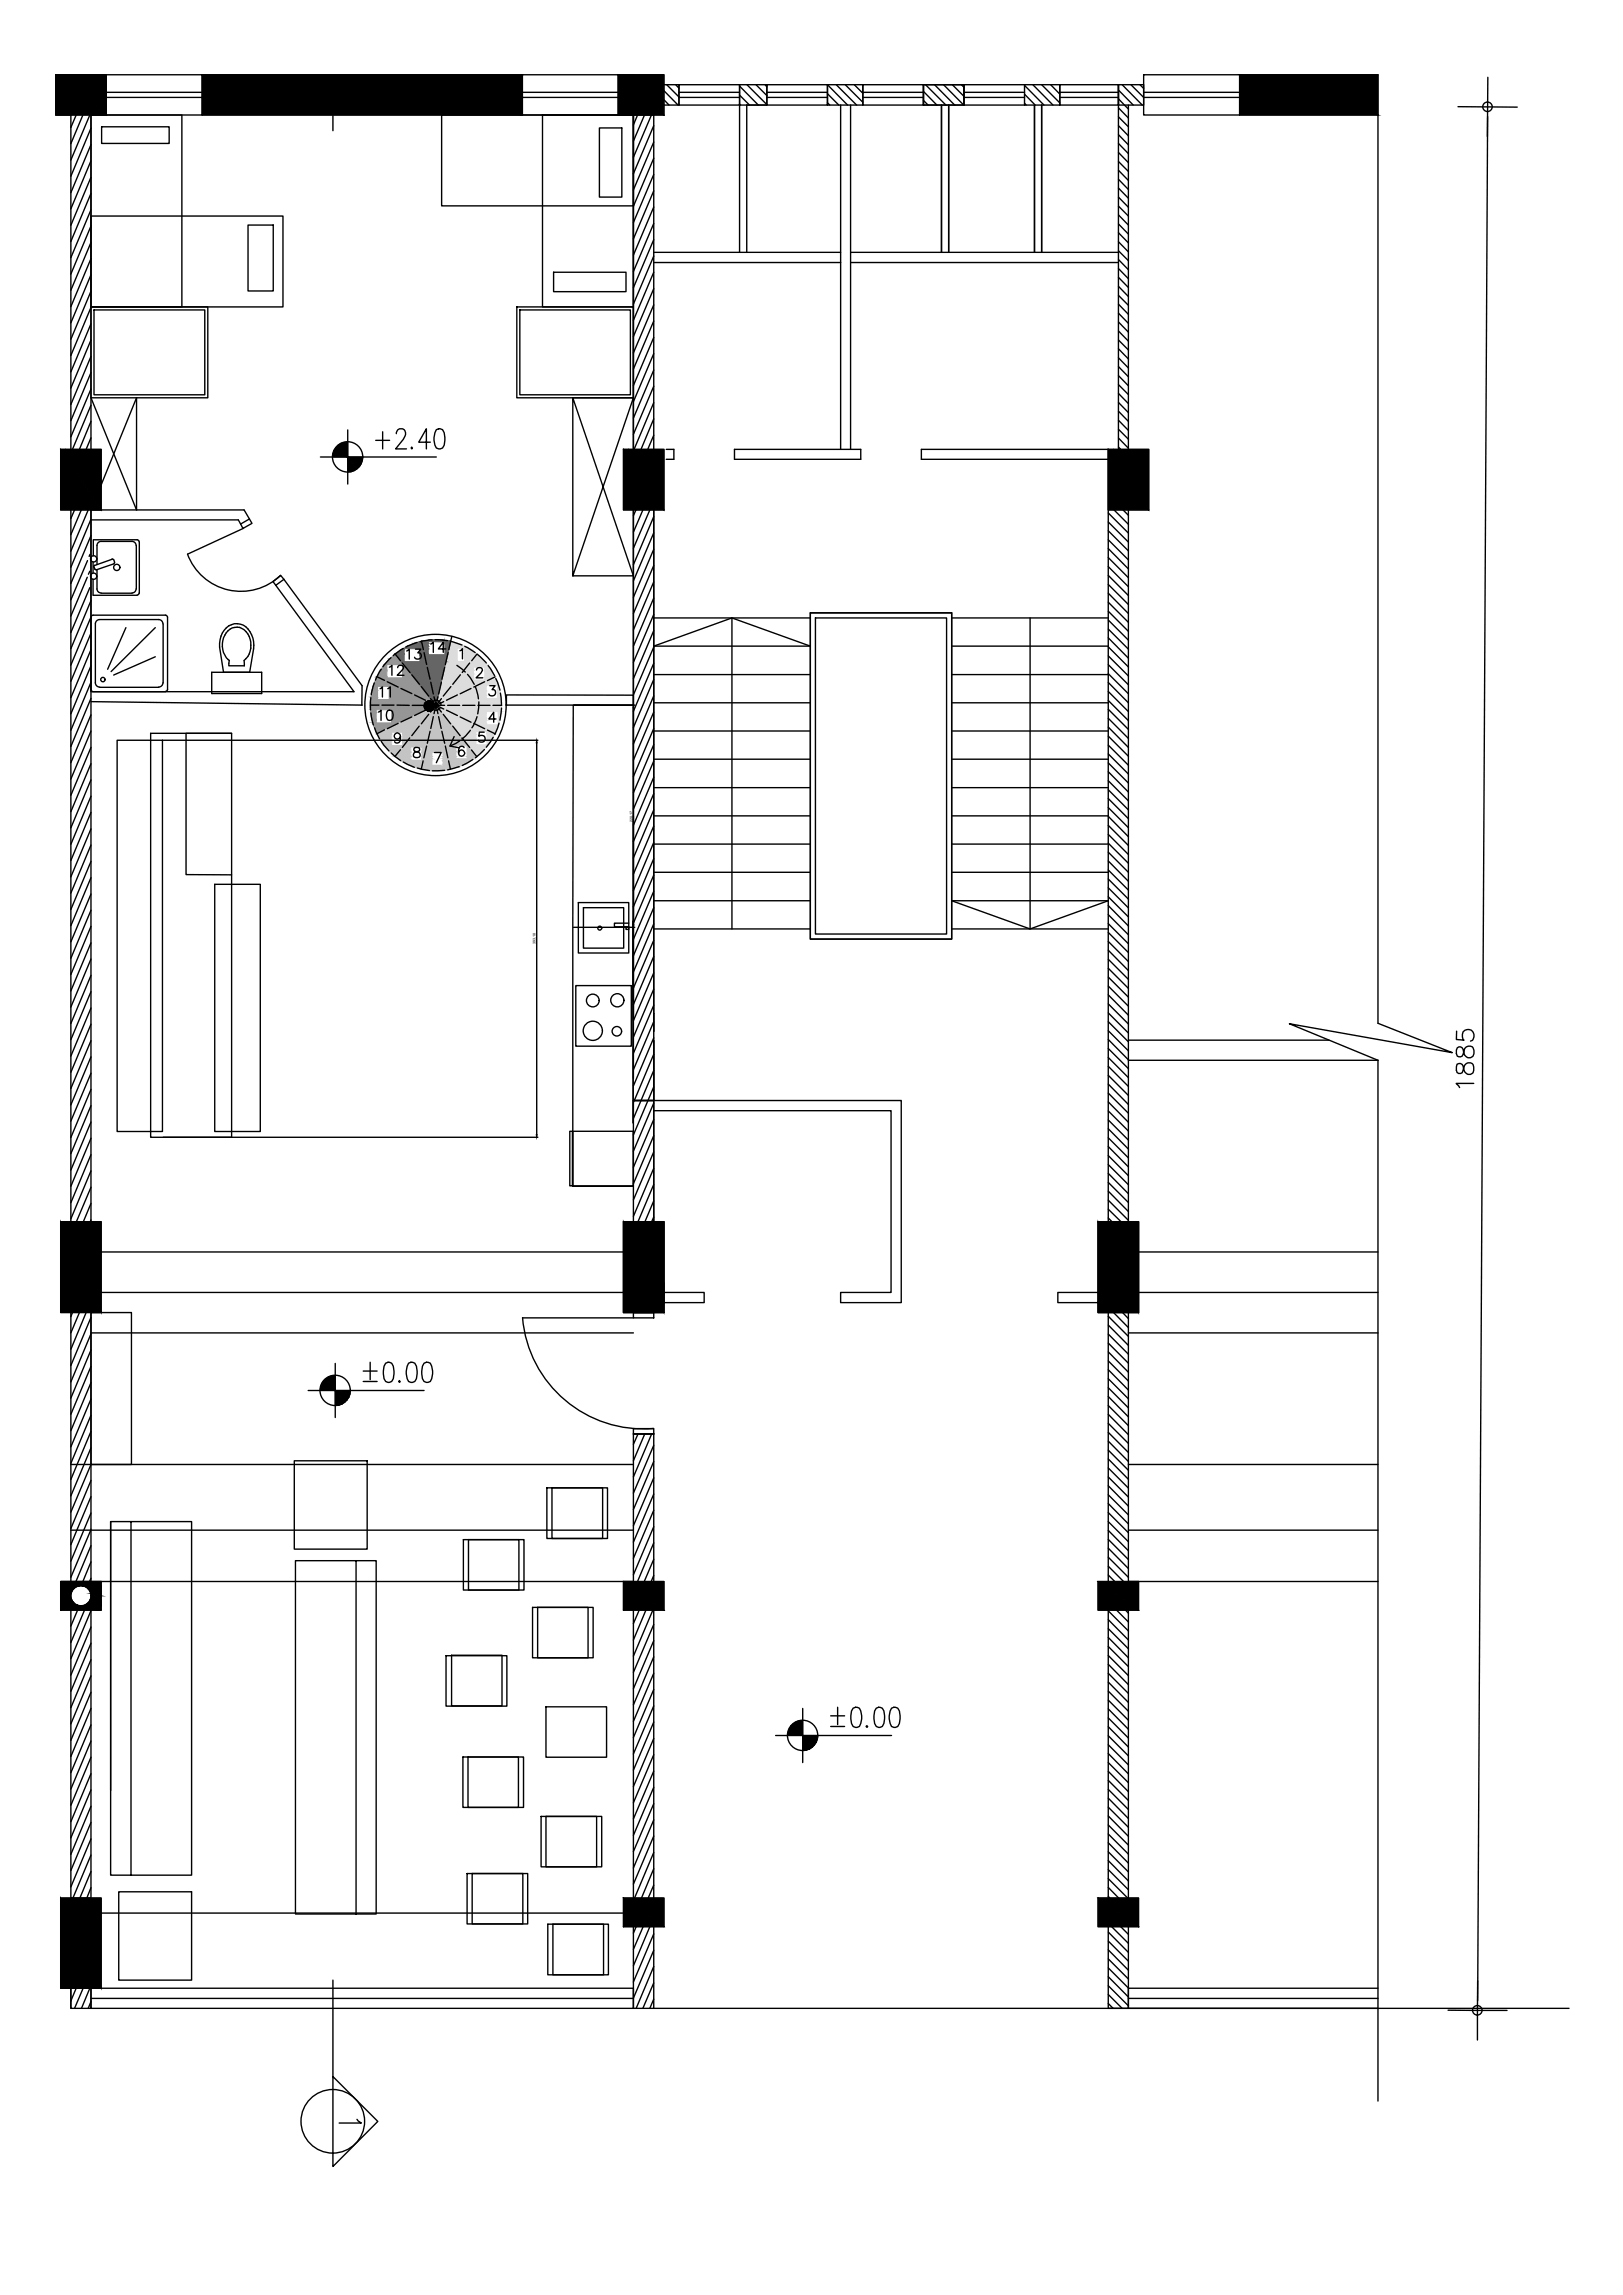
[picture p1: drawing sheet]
<svg xmlns="http://www.w3.org/2000/svg" width="297mm" height="420mm" viewBox="0 0 297 420" stroke-linecap="round" stroke-linejoin="round" font-family="sans-serif">
<defs><g id="words">
<text font-size="7.1" x="67.7" y="83.3">+2.40</text>
<text font-size="6.6" x="270.9" y="200.4" transform="rotate(-90 270.9 200.4)">1885</text>
<text font-size="5.3" x="73.4" y="122.1">13</text>
<g font-size="4.9">
<text x="70.2" y="124.9">12</text>
<text x="78" y="120.6">14</text>
<text x="68.8" y="128.8">11</text>
<text x="68.4" y="133">10</text>
</g>
<text font-size="3.5" x="61" y="389.8">1</text>
<g font-size=".6">
<text x="115.8" y="150.4" transform="rotate(-90 115.8 150.4)">220,17</text>
<text x="98" y="172.8" transform="rotate(-90 98 172.8)">393,18</text>
</g>
</g></defs>
<!-- layer: open -->
<g fill="none" stroke="#000" stroke-width=".25">
<path d="M10.2 13.7v7.4M19.4 13.7h17.6v7.4h-17.6zM19.4 17.8h17.6M95.6 13.7h17.6v7.4h-17.6zM95.6 17.8h17.6M95.6 16.9h17.6M124.3 15.5h11.1v3.7h-11.1zM124.3 17.8h11.1M124.3 16.9h11.1M140.3 15.5h11.1v3.7h-11.1zM140.3 17.8h11.1M140.3 16.9h11.1"/>
<path d="M157.9 15.5h11.1v3.7h-11.1zM157.9 17.8h11.1M157.9 16.9h11.1M176.4 17.8h11.1M176.4 16.9h11.1M187.5 15.5h-11.1v3.7h11.1M193.9 15.5h10.8v3.7h-10.8zM193.9 17.8h10.8M193.9 16.9h10.8M209.3 13.7h17.6v7.4h-17.6zM209.3 17.8h17.6M209.3 16.9h17.6"/>
<path d="M206.5 365.9h45.7M252.2 364h-45.7v3.7h45.7"/>
</g>
<!-- layer: 01 -->
<g fill="#000" stroke="#000" stroke-width=".18">
<path d="M10.2 13.7l9.2 7.4v-7.4zM10.2 13.7l9.2 7.4h-9.2z"/>
<path d="M37 13.7l58.6 7.4v-7.4zM37 13.7l58.6 7.4h-58.6z"/>
<path d="M113.2 13.7l8.3 7.4v-7.4zM113.2 13.7l8.3 7.4h-8.3z"/>
<path d="M11.1 82.3l7.4 11.1v-11.1zM11.1 82.3l7.4 11.1h-7.4z"/>
<path d="M114.1 82.3l7.4 11.1v-11.1zM114.1 82.3l7.4 11.1h-7.4z"/>
<path d="M11.1 223.7l7.4 16.6v-16.6zM11.1 223.7l7.4 16.6h-7.4z"/>
<path d="M114.1 223.7l7.4 16.6v-16.6zM114.1 223.7l7.4 16.6h-7.4z"/>
<path d="M11.1 292l1.9 .3v-.3zM11.1 292l1.9 .3h-1.9z"/>
<path d="M11.1 292.3l2 .4-.1-.4zM11.1 292.3l2 .4h-2z"/>
<path d="M11.1 291.6l1.9 .4 .1-.4zM11.1 291.6l1.9 .4h-1.9z"/>
<path d="M11.1 292.7l2.1 .3-.1-.3zM11.1 292.7l2.1 .3h-2.1z"/>
<path d="M11.1 291.3l2 .3 .1-.3zM11.1 291.3l2 .3h-2z"/>
<path d="M11.1 293l2.3 .3-.2-.3zM11.1 293l2.3 .3h-2.3z"/>
<path d="M11.1 291l2.1 .3 .1-.3zM11.1 291l2.1 .3h-2.1z"/>
<path d="M11.1 293.3l2.5 .3-.2-.3zM11.1 293.3l2.5 .3h-2.5z"/>
<path d="M11.1 290.8l2.2 .2 .3-.2zM11.1 290.8l2.2 .2h-2.2z"/>
<path d="M11.1 293.6l2.8 .2-.3-.2zM11.1 293.6l2.8 .2h-2.8z"/>
<path d="M11.1 290.5l2.5 .3 .3-.3zM11.1 290.5l2.5 .3h-2.5z"/>
<path d="M11.1 293.8l3.1 .1-.3-.1zM11.1 293.8l3.1 .1h-3.1z"/>
<path d="M11.1 290.4l2.8 .1 .3-.1zM11.1 290.4l2.8 .1h-2.8z"/>
<path d="M11.1 293.9l3.5 .1zM11.1 293.9l3.5 .1z"/>
<path d="M11.1 290.3h3.4zM11.1 290.3l3.1 .1z"/>
<path d="M11.1 294h3.8zM11.1 294h3.8z"/>
<path d="M11.1 290.3h3.8zM11.1 290.3h3.4z"/>
<path d="M11.1 289.5l7.4 .8v-.8zM11.1 289.5l7.4 .8h-7.4z"/>
<path d="M14.9 290.3h3.6zM14.9 290.3h3.6z"/>
<path d="M15 290.3h3.5zM15 290.3h3.5z"/>
<path d="M15.3 290.3l3.2 .2v-.2zM15.3 290.3l3.2 .2h-2.9z"/>
<path d="M15.6 290.5l2.9 .1v-.1zM15.6 290.5l2.9 .1h-2.6z"/>
<path d="M15.9 290.6l2.6 .3v-.3zM15.9 290.6l2.6 .3h-2.4z"/>
<path d="M16.1 290.9l2.4 .2v-.2zM16.1 290.9l2.4 .2h-2.1z"/>
<path d="M16.4 291.1l2.1 .3v-.3zM16.4 291.1l2.1 .3h-2z"/>
<path d="M16.5 291.4l2 .4v-.4zM16.5 291.4l2 .4h-1.8z"/>
<path d="M16.7 291.8l1.8 .4v-.4zM16.7 291.8l1.8 .4h-1.8z"/>
<path d="M16.7 292.2l1.8 .3v-.3zM16.7 292.2l1.8 .3h-1.8z"/>
<path d="M16.7 292.5l1.8 .3v-.3zM16.7 292.5l1.8 .3h-2z"/>
<path d="M16.5 292.8l2 .3v-.3zM16.5 292.8l2 .3h-2.1z"/>
<path d="M16.4 293.1l2.1 .3v-.3zM16.4 293.1l2.1 .3h-2.4z"/>
<path d="M16.1 293.4l2.4 .2v-.2zM15.9 293.6l.2-.2 2.4 .2z"/>
<path d="M15.9 293.6l2.6 .2v-.2zM15.6 293.8l.3-.2 2.6 .2z"/>
<path d="M15.6 293.8l2.9 .1zM15.3 293.9h3.2z"/>
<path d="M15.3 293.9l3.2 .1zM14.9 294h3.6z"/>
<path d="M11.1 294l7.4 .8v-.8zM11.1 294l7.4 .8h-7.4z"/>
<path d="M114.1 289.5l7.4 5.3v-5.3zM114.1 289.5l7.4 5.3h-7.4z"/>
<path d="M11.1 347.5l7.4 16.5v-16.5zM11.1 347.5l7.4 16.5h-7.4z"/>
<path d="M114.1 347.5l7.4 5.2v-5.2zM114.1 347.5l7.4 5.2h-7.4z"/>
</g>
<g fill="none" stroke="#000" stroke-width=".25">
<path d="M10.2 13.7h9.2v7.4h-9.2zM19.4 16.9h17.6M37 13.7h58.6v7.4h-58.6M113.2 13.7h8.3v7.4h-8.3zM13 21.1v61.2M16.7 21.1v61.2M11.1 82.3h7.4v11.1h-7.4zM13 93.4v130.3M16.7 93.4v33.2h48.1l-14.3-19.4 1.5-1.1 14.3 19.4-.1 3.6M16.7 93.4v130.3M16.7 93.4h28l.9 1.6-1.6 .9-.4-.7h-26.9M114.1 82.3h7.4v11.1h-7.4z"/>
<path d="M115.9 82.3v-61.2h3.7v61.2M115.9 93.4v104.1M119.6 93.4v108.1M16.7 128.5l49.6 .6M92.7 127.2l23.2 .1v1.8h-23.2zM115.9 168.7v36.9M119.6 190.5v33.2M115.9 201.5v22.2M11.1 223.7h7.4v16.6h-7.4zM114.1 223.7h7.4v16.6h-7.4zM121.5 234.8v3.7M13 240.3v49.2"/>
<path d="M16.7 240.3v49.2M115.9 262.5v27h-104.8M119.6 262.5v27M11.1 289.5h7.4v5.3h-7.4zM13 294.8v52.7h3.7v-52.7M114.1 289.5h7.4v5.3h-7.4zM115.9 294.8v52.7M119.6 294.8v52.7M11.1 347.5h7.4v16.5h-7.4zM114.1 347.5h7.4v5.2h-7.4zM115.9 352.7v15h3.7v-15M11.1 364h1.9v3.7"/>
<path d="M13 364h3.7v3.7h-3.7z"/>
</g>
<!-- layer: wall -->
<g fill="none" stroke="#000" stroke-width=".25">
<path d="M37 13.7v7.4M115.9 13.7h-2.7v7.4h2.7v61.2M121.5 15.5h2.8v3.7h-2.8M135.4 19.2h4.9M151.4 15.5h6.5v3.7h-6.5zM153.9 19.2v63.1M155.7 19.2v63.1M169 15.5h7.4v3.7h-7.4zM172.3 19.2v27M173.6 19.2v27M187.5 15.5h6.4v3.7h-6.4zM189.3 19.2v27"/>
<path d="M190.6 19.2v27M204.7 15.5h4.6v3.7h-4.6zM204.7 15.5v66.8M206.5 19.2v63.1M13 21.1h-2.8v-7.4h9.2v7.4h-2.7M252.2 21.1h-25.3v-7.4h25.3v173.6l13.6 5.4-29.8-5.3 16.2 6.7M119.6 48.1h34.3M119.6 46.2h34.3M135.4 46.2v-30.7h4.9v3.7h-3.6v27M155.7 48.1h49M155.7 46.2h49M115.9 93.4v93.3"/>
<path d="M119.6 93.4v95.4M121.9 82.3h1.4v1.8h-1.4M134.4 82.3h23.1v1.8h-23.1zM202.8 84.1h-34.2v-1.8h34.2v141.4M206.5 93.4v130.3M84.2 119.1l.4-.3v1.8M85.1 118.3l1.9 1.2M87.3 119.7l-1 1.3M87.4 119.8l1.6 1.6M68.6 133.2l.9 2.1M69.8 135.7l1.4 1.8M71.6 137.9l1.7 1.3"/>
<path d="M72.7 129.1h2.2M73.3 134.8a.57 .57 0 0 1-.8 .5 .57 .57 0 0 1-.2-.9 .57 .57 0 0 1 .9 .1 1.56 1.56 0 0 1-.2 1.4 .52 .52 0 0 1-.8-.1M73.3 137.3l-1 1.2M73.4 126l2 1M73.8 139.5l2 1M75 135.1l-1.4 1.7M75.4 131.2l-2 1M75.5 129.1h2.2M75.8 136.9l-.1 .4 .3 .3a.75 .75 0 0 1 .9 .8 .62 .62 0 0 1-.8 .3 .62 .62 0 0 1-.4-.8l1-.4 .1-.4a.69 .69 0 0 0-1-.2zM75.9 127.2l2 1M76.7 132.9l-1.3 1.8M77.1 125.7l1.4 1.7"/>
<path d="M77.4 139.3l-.3 1.5M77.9 130l-2 1M78.1 136.6l-.5 2.1M78.2 129.1h3.2M78.2 122.2l.5 2.1M78.4 128.4l1.4 .7M78.5 130.8l-1.4 1.7M78.7 133.9l-.5 2.2M78.8 127.9l1 1.2M78.8 124.9l.5 2.2M78.9 129.1a.9 .9 0 0 0 .6 .9 .9 .9 0 0 0 1-.4M79.1 128.6a.9 .9 0 0 1 1-.4 .9 .9 0 0 1 .6 .9"/>
<path d="M79.3 131.2l-.5 2.2M79.4 127.6l.4 1.5M79.5 137.8h1.2l-.8 1.8M79.8 129.1l-1.4 .7M79.8 129.1l-1 1.3M79.8 129.1l-.4 1.6M79.8 129.1l.4 1.6M79.8 129.1l1 1.3M79.8 129.1l1.4 .7M80.2 127.6l-.4 1.5M80.3 131.2l.4 2.2M80.8 124.9l-.5 2.2"/>
<path d="M80.8 127.9l-1 1.2M80.9 133.9l.5 2.2M81.1 130.8l1.4 1.7M81.2 128.5l-1.4 .6M81.4 122.2l-.5 2.1M81.5 136.6l.5 2.1M81.7 130l2 1M81.9 129.1h2.2M82.1 139.3l.3 1.5M82.5 125.7l-1.4 1.7M82.9 132.9l1.3 1.8M83.1 134.8l-.7 1.8 1.7 .3"/>
<path d="M83.6 121.8l1.5 1.2M83.7 127.2l-2 1M84.1 135.7l-1.7 .9M84.2 131.2l2 1M84.3 123.5l-1.4 1.8M84.6 135.1l1.4 1.7M84.7 129.1h2.2M84.9 136.9a.52 .52 0 0 0-.7-.2 1.1 1.1 0 0 0 .2 1.7 .55 .55 0 0 0 .6-.5 .55 .55 0 0 0-.5-.6 .55 .55 0 0 0-.6 .6M85.6 123.5l1.2 1.8M86 121.4l-1.4 1.7M86.1 133.7l-1.5 1.6M86.2 126l-2 1"/>
<path d="M86.3 137.3l1 1.2M86.5 139l-1.9 1.1M86.7 132.4l2 1M87 125.8l.6 2.1M87.2 122.7l.1-.3 .3-.2h.3l.3 .2a.61 .61 0 0 1-.2 .8l-.9 .9h1.3M87.3 131.2l-.9 2M87.5 129.1h2.2M87.6 128.5l-.2 2.2M88.6 134h-.9l-.1 .8a.66 .66 0 0 1 1 0 .66 .66 0 0 1-.1 1 .66 .66 0 0 1-.9-.3M88.7 137.2l-1.7 1.5M88.7 124.8l-2 1M89.2 133.7l1.4 .6"/>
<path d="M89.3 121.8l1.2 1.9M89.6 125.5h1l-.5 .8a.62 .62 0 0 1 .5 .8 .62 .62 0 0 1-1 .2l-.1-.2M90.3 135l-1.3 1.8M90.6 123.9l-1.4 .7M90.7 124.2l.8 2.1M90.8 131.6h-1.3l.9-1.2v1.8M91.3 132.4l-.7 2.1M91.6 126.9l.2 2.2h-1.6M91.8 129.6l-.3 2.2M76.4 140.6l2.2 .5M81.4 141l-2.3 .1M84 140.3l-2.1 .6"/>
<path d="M115.9 168.7v36.9M119.6 190.5v33.2M206.5 190.4h36.7M206.5 194.1h45.7M252.2 194.1v190.6M115.9 201.5h3.7M119.6 201.5h45.3v37h-11v-1.9h9.2v-33.3h-43.5M119.6 201.5h.1M119.6 201.5h-3.7h3.7M121.5 238.5h.1M121.5 236.6h7.4v1.9h-7.4M201 238.5h.1"/>
<path d="M201 236.6h-7.4v1.9h7.4M115.9 240.3h3.7M202.8 240.3v49.2M206.5 240.3v49.2M115.9 262.5h3.7M202.8 294.8v52.7M206.5 294.8v52.7M202.8 352.7v15h3.7v-15"/>
</g>
<!-- layer: hatch -->
<g fill="none" stroke="#000" stroke-width=".25">
<path d="M121.5 16.6l2.6 2.6M121.5 18.3l.9 .9M122 15.5l2.3 2.3M123.7 15.5l.6 .6M135.4 15.8l3.4 3.4M135.4 17.4l1.8 1.8M135.4 19.1l.1 .1M136.7 15.5l3.6 3.6M138.4 15.5l1.9 2M140 15.5l.3 .4M151.4 15.5l3.7 3.7M151.4 17.2l2.1 2"/>
<path d="M151.4 18.8l.5 .4M153 15.5l3.8 3.7M154.7 15.5l3.2 3.2M156.4 15.5l1.5 1.6M169 16.7l2.5 2.5M169 18.4l.9 .8M169.4 15.5l3.7 3.7M171 15.5l3.7 3.7M172.7 15.5l3.7 3.7M174.3 15.5l2.1 2.1M176 15.5l.4 .5M187.5 15.6l3.6 3.6"/>
<path d="M187.5 17.2l2 2M187.5 18.9l.3 .3M189 15.5l3.7 3.7M190.6 15.5l3.3 3.3M192.3 15.5l1.6 1.7M193.9 15.5v.1M204.7 18.1l1.8 1.9M204.7 16.5l2.7 2.7M204.7 19.7l1.8 1.9M205.4 15.5l3.7 3.7M207 15.5l2.3 2.3M208.6 15.5l.7 .7"/>
<path d="M13.9 21.1l-.9 2.2M15.2 21.1l-2.2 5.2M16.4 21.1l-3.4 8.2M16.7 23.5l-3.7 8.8M16.7 26.5l-3.7 8.8M16.7 29.4l-3.7 8.8M16.7 32.4l-3.7 8.8M16.7 35.4l-3.7 8.8M16.7 38.4l-3.7 8.8M116.7 21.1l-.8 1.8M118 21.1l-2.1 4.7M119.2 21.1l-3.3 7.7"/>
<path d="M119.6 23l-3.7 8.8M119.6 26l-3.7 8.8M119.6 29l-3.7 8.8M119.6 31.9l-3.7 8.8M119.6 34.9l-3.7 8.8M119.6 37.9l-3.7 8.8M204.7 21.4l1.8 1.8M204.7 23l1.8 1.9M204.7 24.7l1.8 1.8M204.7 26.3l1.8 1.8M204.7 27.9l1.8 1.9M204.7 29.6l1.8 1.8"/>
<path d="M204.7 31.2l1.8 1.8M204.7 32.8l1.8 1.9M204.7 34.4l1.8 1.9M204.7 36.1l1.8 1.8M204.7 37.7l1.8 1.9M204.7 39.3l1.8 1.9M16.7 41.4l-3.7 8.8M16.7 44.4l-3.7 8.7M16.7 47.3l-3.7 8.8M16.7 50.3l-3.7 8.8M16.7 53.3l-3.7 8.8M16.7 56.3l-3.7 8.8"/>
<path d="M16.7 59.3l-3.7 8.8M119.6 40.9l-3.7 8.8M119.6 43.9l-3.7 8.8M119.6 46.9l-3.7 8.8M119.6 49.8l-3.7 8.8M119.6 52.8l-3.7 8.8M119.6 55.8l-3.7 8.8M119.6 58.8l-3.7 8.8M204.7 41l1.8 1.9M204.7 42.6l1.8 1.9M204.7 44.3l1.8 1.8M204.7 45.9l1.8 1.8"/>
<path d="M204.7 47.5l1.8 1.9M204.7 49.2l1.8 1.8M204.7 50.8l1.8 1.8M204.7 52.4l1.8 1.9M204.7 54.1l1.8 1.8M204.7 55.7l1.8 1.8M204.7 57.3l1.8 1.9M204.7 58.9l1.8 1.9M16.7 62.2l-3.7 8.8M16.7 65.2l-3.7 8.9M16.7 68.2l-3.7 8.8M16.7 71.2l-3.7 8.8"/>
<path d="M16.7 74.2l-3.4 8.1M16.7 77.1l-2.2 5.2M119.6 61.8l-3.7 8.8M119.6 64.7l-3.7 8.8M119.6 67.7l-3.7 8.9M119.6 70.7l-3.7 8.8M119.6 73.7l-3.6 8.6M119.6 76.7l-2.3 5.6M119.6 79.7l-1.1 2.6M204.7 60.6l1.8 1.9M204.7 62.2l1.8 1.9M204.7 63.9l1.8 1.8"/>
<path d="M204.7 65.5l1.8 1.9M204.7 67.1l1.8 1.9M204.7 68.8l1.8 1.8M204.7 70.4l1.8 1.8M204.7 72l1.8 1.9M204.7 73.7l1.8 1.8M204.7 75.3l1.8 1.8M204.7 76.9l1.8 1.9M204.7 78.6l1.8 1.8M13.6 93.4l-.6 1.5M14.9 93.4l-1.9 4.5M16.1 93.4l-3.1 7.5"/>
<path d="M16.7 80.2l-.9 2.1M16.7 95.1l-3.7 8.8M16.7 98.1l-3.7 8.7M116.4 93.4l-.5 1M117.7 93.4l-1.8 4M118.9 93.4l-3 7M119.6 94.6l-3.7 8.8M119.6 97.6l-3.7 8.8M202.8 93.9l3.7 3.7M202.8 95.6l3.7 3.6M202.8 97.2l3.7 3.7M202.8 98.8l3.7 3.7"/>
<path d="M203.9 93.4l2.6 2.6M204.7 80.2l1.8 1.9M204.7 81.8l.4 .5M205.5 93.4l1 .9M16 105.7l-3 7.1M16 102.6l-3 7.2M16.4 104.6l-.2 .5M16.4 107.6l-3.4 8.2M16.5 101.5l-.2 .4M16.7 118.9l-3.7 8.8M16.7 110l-3.7 8.8M16.7 113l-3.7 8.8"/>
<path d="M16.7 115.9l-3.7 8.8M119.6 100.6l-3.7 8.8M119.6 103.5l-3.7 8.8M119.6 106.5l-3.7 8.8M119.6 109.5l-3.7 8.8M119.6 112.5l-3.7 8.8M119.6 115.5l-3.7 8.8M119.6 118.5l-3.7 8.7M202.8 100.4l3.7 3.8M202.8 102.1l3.7 3.7M202.8 103.7l3.7 3.7M202.8 105.3l3.7 3.7"/>
<path d="M202.8 107l3.7 3.7M202.8 108.6l3.7 3.7M202.8 110.3l3.7 3.6M202.8 111.9l3.7 3.7M202.8 113.5l3.7 3.7M202.8 115.2l3.7 3.6M202.8 116.8l3.7 3.7M202.8 118.4l3.7 3.7M16.7 121.9l-3.7 8.8M16.7 124.9l-3.7 8.8M16.7 127.9l-3.7 8.8M16.7 130.9l-3.7 8.7"/>
<path d="M16.7 133.8l-3.7 8.8M16.7 136.8l-3.7 8.8M16.7 139.8l-3.7 8.8M119.6 121.4l-3.7 8.8M119.6 124.4l-3.7 8.8M119.6 127.4l-3.7 8.8M119.6 130.4l-3.7 8.8M119.6 133.4l-3.7 8.8M119.6 136.3l-3.7 8.8M119.6 139.3l-3.7 8.8M202.8 120.1l3.7 3.7M202.8 121.7l3.7 3.7"/>
<path d="M202.8 123.3l3.7 3.7M202.8 124.9l3.7 3.8M202.8 126.6l3.7 3.7M202.8 128.2l3.7 3.7M202.8 129.9l3.7 3.6M202.8 131.5l3.7 3.7M202.8 133.1l3.7 3.7M202.8 134.8l3.7 3.6M202.8 136.4l3.7 3.7M202.8 138l3.7 3.7M202.8 139.7l3.7 3.7M16.7 142.8l-3.7 8.8"/>
<path d="M16.7 145.8l-3.7 8.8M16.7 148.7l-3.7 8.8M16.7 151.7l-3.7 8.8M16.7 154.7l-3.7 8.8M16.7 157.7l-3.7 8.8M119.6 142.3l-3.7 8.8M119.6 145.3l-3.7 8.8M119.6 148.3l-3.7 8.8M119.6 151.2l-3.7 8.8M119.6 154.2l-3.7 8.8M119.6 157.2l-3.7 8.8M202.8 141.3l3.7 3.7"/>
<path d="M202.8 142.9l3.7 3.7M202.8 144.6l3.7 3.7M202.8 146.2l3.7 3.7M202.8 147.8l3.7 3.7M202.8 149.5l3.7 3.7M202.8 151.1l3.7 3.7M202.8 152.8l3.7 3.6M202.8 154.4l3.7 3.6M202.8 156l3.7 3.7M202.8 157.6l3.7 3.7M202.8 159.3l3.7 3.7M16.7 160.7l-3.7 8.8"/>
<path d="M16.7 163.7l-3.7 8.7M16.7 166.6l-3.7 8.8M16.7 169.6l-3.7 8.8M16.7 172.6l-3.7 8.8M16.7 175.6l-3.7 8.8M16.7 178.6l-3.7 8.8M119.6 160.2l-3.7 8.8M119.6 163.2l-3.7 8.8M119.6 166.2l-3.7 8.8M119.6 169.1l-3.7 8.8M119.6 172.1l-3.7 8.8M119.6 175.1l-3.7 8.8"/>
<path d="M119.6 178.1l-3.7 8.8M202.8 160.9l3.7 3.7M202.8 162.5l3.7 3.7M202.8 164.2l3.7 3.7M202.8 165.8l3.7 3.7M202.8 167.4l3.7 3.7M202.8 169.1l3.7 3.7M202.8 170.7l3.7 3.7M202.8 172.4l3.7 3.6M202.8 174l3.7 3.7M202.8 175.6l3.7 3.7M202.8 177.3l3.7 3.6"/>
<path d="M202.8 178.9l3.7 3.7M16.7 181.5l-3.7 8.8M16.7 184.5l-3.7 8.9M16.7 187.5l-3.7 8.8M16.7 190.5l-3.7 8.8M16.7 193.5l-3.7 8.8M16.7 196.5l-3.7 8.7M16.7 199.4l-3.7 8.9M119.6 193l-3.7 8.8M119.6 196l-3.7 8.8M119.6 199l-3.7 8.8M119.6 181.1l-3.7 8.8"/>
<path d="M119.6 184l-3.7 8.8M119.6 187l-3.7 8.8M119.6 190l-3.7 8.8M202.8 180.5l3.7 3.7M202.8 182.1l3.7 3.8M202.8 183.8l3.7 3.7M202.8 185.4l3.7 3.7M202.8 187l3.7 3.7M202.8 188.7l3.7 3.7M202.8 190.3l3.7 3.7M202.8 192l3.7 3.6M202.8 193.6l3.7 3.7"/>
<path d="M202.8 195.2l3.7 3.7M202.8 196.9l3.7 3.6M202.8 198.5l3.7 3.7M16.7 202.4l-3.7 8.8M16.7 205.4l-3.7 8.8M16.7 208.4l-3.7 8.8M16.7 211.4l-3.7 8.8M16.7 214.3l-3.7 8.9M16.7 217.4l-2.7 6.3M119.6 201.9l-3.7 8.8M119.6 204.9l-3.7 8.8M119.6 207.9l-3.7 8.8"/>
<path d="M119.6 210.9l-3.7 8.8M119.6 213.9l-3.7 8.8M119.6 216.8l-2.8 6.9M119.6 219.9l-1.6 3.8M202.8 200.1l3.7 3.7M202.8 201.7l3.7 3.8M202.8 203.4l3.7 3.7M202.8 205l3.7 3.7M202.8 206.6l3.7 3.8M202.8 208.3l3.7 3.7M202.8 209.9l3.7 3.7M202.8 211.6l3.7 3.6"/>
<path d="M202.8 213.2l3.7 3.7M202.8 214.8l3.7 3.7M202.8 216.5l3.7 3.6M202.8 218.1l3.7 3.7M202.8 219.7l3.7 3.7M16.7 220.3l-1.4 3.4M16.7 223.3l-.2 .4M119.6 222.8l-.3 .9M202.8 221.4l2.4 2.3M202.8 223l.7 .7M13.3 240.3l-.3 .8M14.5 240.3l-1.5 3.7"/>
<path d="M15.8 240.3l-2.8 6.7M16.7 241.2l-3.7 8.8M16.7 244.2l-3.7 8.8M16.7 247.2l-3.7 8.8M16.7 250.2l-3.7 8.7M16.7 253.1l-3.7 8.8M16.7 256.1l-3.7 8.8M16.7 259.1l-3.7 8.8M202.8 241l3.7 3.7M202.8 242.6l3.7 3.7M202.8 244.2l3.7 3.7M202.8 245.9l3.7 3.7"/>
<path d="M202.8 247.5l3.7 3.7M202.8 249.1l3.7 3.7M202.8 250.8l3.7 3.7M202.8 252.4l3.7 3.7M202.8 254.1l3.7 3.6M202.8 255.7l3.7 3.7M202.8 257.3l3.7 3.7M202.8 258.9l3.7 3.8M203.8 240.3l2.7 2.7M205.5 240.3l1 1.1M16.7 262.1l-3.7 8.8M16.7 265.1l-3.7 8.8"/>
<path d="M16.7 268l-3.7 8.8M16.7 274l-3.7 8.8M16.7 277l-3.7 8.8M16.7 280l-3.7 8.8M16.7 271l-3.7 8.8M116.8 262.5l-.9 1.9M118 262.5l-2.1 4.9M119.3 262.5l-3.4 7.9M119.6 264.6l-3.7 8.8M119.6 267.6l-3.7 8.8M119.6 270.6l-3.7 8.7M119.6 273.5l-3.7 8.8"/>
<path d="M119.6 276.5l-3.7 8.8M119.6 279.5l-3.7 8.8M202.8 260.6l3.7 3.7M202.8 262.2l3.7 3.7M202.8 263.8l3.7 3.8M202.8 265.5l3.7 3.7M202.8 267.1l3.7 3.7M202.8 268.7l3.7 3.7M202.8 270.4l3.7 3.7M202.8 272l3.7 3.7M202.8 273.7l3.7 3.6M202.8 275.3l3.7 3.7"/>
<path d="M202.8 276.9l3.7 3.7M202.8 278.6l3.7 3.7M14.2 294.8l-1.2 2.9M15.5 294.8l-2.5 5.9M16.7 283l-2.8 6.5M16.7 285.9l-1.5 3.6M16.7 288.9l-.3 .6M16.7 294.9l-3.7 8.8M16.7 297.9l-3.7 8.8M117 294.8l-1.1 2.4M118.2 294.8l-2.3 5.4M119.5 294.8l-3.6 8.4"/>
<path d="M119.6 282.5l-2.9 7M119.6 285.5l-1.7 4M119.6 288.4l-.4 1.1M119.6 297.4l-3.7 8.8M202.8 280.2l3.7 3.7M202.8 281.8l3.7 3.7M202.8 283.4l3.7 3.8M202.8 285.1l3.7 3.7M202.8 286.7l2.8 2.8M202.8 288.3l1.2 1.2M202.8 294.9l3.7 3.7M202.8 296.5l3.7 3.7"/>
<path d="M202.8 298.2l3.7 3.7M202.8 299.8l3.7 3.7M204.4 294.8l2.1 2.1M206 294.8l.5 .5M16.7 300.8l-3.7 8.8M16.7 303.8l-3.7 8.8M16.7 306.8l-3.7 8.8M16.7 309.8l-3.7 8.8M16.7 312.8l-3.7 8.8M16.7 315.8l-3.7 8.7M16.7 318.7l-3.7 8.8M119.6 300.4l-3.7 8.8"/>
<path d="M119.6 303.3l-3.7 8.8M119.6 306.3l-3.7 8.8M119.6 309.3l-3.7 8.8M119.6 312.3l-3.7 8.8M119.6 315.3l-3.7 8.8M119.6 318.3l-3.7 8.8M202.8 301.4l3.7 3.7M202.8 303.1l3.7 3.7M202.8 304.7l3.7 3.7M202.8 306.3l3.7 3.7M202.8 307.9l3.7 3.8M202.8 309.6l3.7 3.7"/>
<path d="M202.8 311.2l3.7 3.7M202.8 312.9l3.7 3.7M202.8 314.5l3.7 3.7M202.8 316.1l3.7 3.7M202.8 317.8l3.7 3.7M202.8 319.4l3.7 3.7M16.7 321.7l-3.7 8.8M16.7 324.7l-3.7 8.8M16.7 327.7l-3.7 8.8M16.7 330.7l-3.7 8.8M16.7 333.6l-3.7 8.8M16.7 336.6l-3.7 8.9"/>
<path d="M16.7 339.6l-3.4 7.9M119.6 321.2l-3.7 8.8M119.6 324.2l-3.7 8.8M119.6 327.2l-3.7 8.8M119.6 330.2l-3.7 8.8M119.6 333.2l-3.7 8.8M119.6 336.1l-3.7 8.8M119.6 339.1l-3.5 8.4M202.8 321l3.7 3.8M202.8 322.7l3.7 3.7M202.8 324.3l3.7 3.7M202.8 325.9l3.7 3.7"/>
<path d="M202.8 327.6l3.7 3.7M202.8 329.2l3.7 3.7M202.8 330.8l3.7 3.7M202.8 332.5l3.7 3.7M202.8 334.1l3.7 3.7M202.8 335.8l3.7 3.6M202.8 337.4l3.7 3.7M202.8 339l3.7 3.7M16.7 342.6l-2.1 4.9M16.7 345.6l-.8 1.9M116.4 352.7l-.5 1.2M117.7 352.7l-1.8 4.2"/>
<path d="M118.9 352.7l-3 7.2M119.6 342.1l-2.2 5.4M119.6 345.1l-1 2.4M119.6 354l-3.7 8.9M119.6 357.1l-3.7 8.7M202.8 340.6l3.7 3.8M202.8 342.3l3.7 3.7M202.8 343.9l3.6 3.6M202.8 345.5l1.9 2M202.8 347.2l.3 .3M202.8 353.7l3.7 3.7M202.8 355.4l3.7 3.6"/>
<path d="M202.8 357l3.7 3.7M202.8 358.6l3.7 3.7M203.5 352.7l3 3.1M205.1 352.7l1.4 1.4M13.9 364l-.9 2.3M15.2 364l-1.6 3.7M16.4 364l-1.5 3.7M16.7 366.5l-.6 1.2M119.6 360l-3.2 7.7M119.6 363l-1.9 4.7M119.6 366l-.7 1.7M202.8 360.3l3.7 3.7"/>
<path d="M202.8 361.9l3.7 3.7M202.8 363.5l3.7 3.7M202.8 365.1l2.6 2.6M202.8 366.8l.9 .9"/>
</g>
<!-- layer: structre -->
<g fill="none" stroke="#000" stroke-width=".25">
<path d="M202.8 82.3h7.4v11.1h-7.4zM114.1 223.7h7.4v16.6h-7.4zM201 223.7h7.4v16.6h-7.4zM201 289.5h7.4v5.3h-7.4zM201 347.5h7.4v5.2h-7.4z"/>
<circle cx="14.8" cy="292.1" r="1.84"/>
</g>
<!-- layer: h -->
<g fill="none" stroke="#000" stroke-width=".25">
<path d="M21.4 135.5h8.3v71.7h-8.3zM27.6 134.3h14.8v73.9h-14.8zM29.9 135.5h68.5M42.4 134.3h-8.3v25.8l8.3 .1M98.2 136v71.7M105 129.1h11.2M115.9 129.6v39.7M116 129.1h-11.1l-.1 40.7v47.4h11.1M39.3 161.9h8.3v45.3h-8.3zM105 169.8h11.2M105.8 165.2h9.3v9.3h-9.3zM106.8 166.2h7.3v7.4h-7.3z"/>
<path d="M115.1 169h-2.6v.7l2.6-.1v.6h-.5v-.5M115.9 168.7v14.7M105.4 180.4h10.1v11.1h-10.1zM29.9 208.2h68.5M104.3 207.1v10h.5v-10h11.1v10h-11.1v-10zM16.7 240.3h7.4v27.8h-7.4zM95.6 241.2a22.2 22.2 0 0 0 24 20.3M95.6 241.3h20.3M115.9 240.3h3.7v1h-3.7zM20.2 278.6v49.2M24 278.6v64.7h11.1v-64.7h-14.9v64.7h3.8M53.9 267.4h13.3v16.2h-13.3z"/>
<path d="M100.1 272.4h11.1v9.3h-11.1zM101 272.4h9.3v9.3h-9.3zM115.9 261.5h3.7v1h-3.7zM65.2 285.7v64.7h-11.1v-64.7h14.7v64.7h-3.6M84.8 281.9h11.1v9.2h-11.1zM85.7 281.9h9.3v9.2h-9.3zM97.5 294.3h11.1v9.2h-11.1zM98.4 294.3h9.2v9.2h-9.2zM81.6 303.1h11.2v9.2h-11.2zM82.6 303h9.3v9.3h-9.3zM99.9 312.5h11.1v9.2h-11.1zM84.7 321.7h11.1v9.2h-11.1z"/>
<path d="M85.7 321.7h9.2v9.2h-9.2zM99 332.5h11.1v9.3h-11.1zM99.9 332.5h9.3v9.3h-9.3zM21.7 346.3h13.4v16.2h-13.4zM85.5 343h11.1v9.2h-11.1zM86.4 343h9.3v9.2h-9.3zM100.3 352.3h11.1v9.2h-11.1zM101.2 352.3h9.3v9.2h-9.3z"/>
<circle cx="79.7" cy="129.1" r="12.9"/>
<circle cx="109.8" cy="169.9" r=".36"/>
<circle cx="108.5" cy="188.7" r="1.76"/>
<circle cx="108.5" cy="183.2" r="1.16"/>
<circle cx="112.9" cy="188.8" r=".87"/>
<circle cx="113" cy="183.1" r="1.21"/>
</g>
<!-- layer: hidden up -->
<path d="M18.5 229.2h95.6M18.5 236.6h95.6M208.4 229.2h43.8M208.4 236.6h43.8M16.7 244h99.2M206.5 244h45.7M13 268.1h102.9M206.5 268.1h45.7M13 280.1h102.9M206.5 280.1h45.7M206.5 289.5h45.7M11.1 350.2h103" fill="none" stroke="#000" stroke-width=".25"/>
<!-- layer: 04 -->
<path d="M16.7 39.6h35.1v16.6h-35.1zM80.8 21.1h35.1v16.6h-35.1zM109.7 23.4h4.1v12.7h-4.1zM45.4 41.2h4.6v12.1h-4.6zM16.7 364h99.2v3.7h-99.2zM16.7 365.9h99.2" fill="none" stroke="#000" stroke-width=".25"/>
<!-- layer: mbt2 -->
<g fill="none" stroke="#000" stroke-width=".25">
<path d="M272.3 21.4l-1.9 344.9M119.6 113.1h28.7M134 113.1l14.3 5.2h-28.7l14.4-5.2v57M148.3 112.2h25.9v59.7h-25.9zM149.2 113.1h24v57.9h-24zM174.2 118.3h28.6M174.2 113.1h28.6M188.5 113.1v57l14.3-5.2h-28.6l14.3 5.2M119.6 139h28.7M119.6 133.8h28.7M119.6 128.7h28.7M119.6 123.5h28.7"/>
<path d="M174.2 139h28.6M174.2 133.8h28.6M174.2 128.7h28.6M174.2 123.5h28.6M119.6 159.7h28.7M119.6 154.5h28.7M119.6 149.4h28.7M119.6 144.2h28.7M174.2 159.7h28.6M174.2 154.5h28.6M174.2 149.4h28.6M174.2 144.2h28.6"/>
<path d="M119.6 170.1h28.7M119.6 164.9h28.7M174.2 170.1h28.6"/>
</g>
<!-- layer: A-TEXT-100 -->
<g fill="#000" stroke="#000" stroke-width=".18">
<path d="M60.9 83.1l2.7 .6h-2.8zM63.6 83.7h2.8l-.1 .6zM58.7 254l2.7 .6h-2.8zM61.4 254.6h2.7v.6zM144.2 317.1l2.7 .6h-2.7zM146.9 317.7h2.8l-.1 .6z"/>
<path d="M61.9 81.5l-.4 .5 2.1 1.7zM61.5 82l2.1 1.7-2.5-1.2zM61.1 82.5l-.2 .6 2.7 .6z"/>
<path d="M63.6 83.7v2.7h.6zM63.6 83.7l1.2 2.5-.6 .2zM63.6 83.7l1.2 2.5 .5-.4z"/>
<path d="M63 81l.6 2.7v-2.8zM62.4 81.2l.6-.2 .6 2.7zM61.9 81.5l1.7 2.2-1.2-2.5z"/>
<path d="M63.6 83.7l1.7 2.1 .5-.4zM63.6 83.7l2.5 1.2-.3 .5zM63.6 83.7l2.5 1.2 .2-.6z"/>
<path d="M59.7 252.4l-.5 .5 2.2 1.7zM59.2 252.9l2.2 1.7-2.5-1.2zM58.9 253.4l-.2 .6 2.7 .6z"/>
<path d="M61.4 254.6v2.7h.6zM61.4 254.6l1.2 2.5-.6 .2zM61.4 254.6l1.2 2.5 .5-.4z"/>
<path d="M60.8 251.9l.6 2.7v-2.8zM60.2 252.1l.6-.2 .6 2.7zM59.7 252.4l1.7 2.2-1.2-2.5z"/>
<path d="M61.4 254.6l1.7 2.1 .4-.4zM61.4 254.6l2.5 1.2-.4 .5zM61.4 254.6l2.5 1.2 .2-.6z"/>
<path d="M144.8 316l2.1 1.7-1.7-2.1zM144.8 316l2.1 1.7-2.4-1.2zM144.5 316.5l-.3 .6 2.7 .6z"/>
<path d="M146.3 315l.6 2.7v-2.7zM145.7 315.2l.6-.2 .6 2.7zM145.2 315.6l1.7 2.1-1.2-2.5z"/>
<path d="M146.9 317.7l1.7 2.2 .5-.5zM146.9 317.7l2.5 1.2-.3 .5zM146.9 317.7l2.5 1.2 .2-.6z"/>
<path d="M146.9 317.7v2.8l.6-.1zM146.9 317.7l1.2 2.5-.6 .2zM146.9 317.7l1.2 2.5 .5-.3z"/>
</g>
<g fill="none" stroke="#000" stroke-width=".25">
<path d="M60.9 13.7v10.2M63.6 78.7v9.9M58.6 83.7h21.3M56.4 254.6h21.2M61.4 249.6v9.9M66.5 251h2.5M66.5 252.9h2.5M67.7 249.4v3.2M70.6 249.6l.4-.2 .7 .2a3.5 3.5 0 0 1 0 3.3l-.4 .2-.7-.2a3.4 3.4 0 0 1 0-3.3zM73.1 252.7l-.1 .2 .1 .2 .2-.2M74.8 249.6l.4-.2 .7 .2a3.5 3.5 0 0 1 0 3.3l-.4 .2-.7-.2a3.4 3.4 0 0 1 0-3.3zM77.6 249.6l.4-.2 .8 .2a3.5 3.5 0 0 1 0 3.3l-.5 .2-.7-.2a3.4 3.4 0 0 1 0-3.3z"/>
<path d="M142 317.7h21.2M146.9 312.8v9.9M152 314.1h2.6M152 316.1h2.6M153.3 312.6v3.1M156.1 312.7l.5-.1 .7 .1a3.4 3.4 0 0 1 0 3.4l-.4 .1-.8-.1a3.4 3.4 0 0 1 0-3.4zM158.7 315.9l-.2 .2 .2 .1 .1-.1M160.4 312.7l.4-.1 .7 .1a3.4 3.4 0 0 1 0 3.4l-.4 .1-.7-.1a3.4 3.4 0 0 1 0-3.4zM163.2 312.7l.4-.1 .7 .1a3.4 3.4 0 0 1 0 3.4l-.4 .1-.7-.1a3.4 3.4 0 0 1 0-3.4zM60.9 362.5v17.7M60.9 380.2l8.2 8.2-8.2 8.2z"/>
<circle cx="63.6" cy="83.6" r="2.77"/>
<circle cx="61.3" cy="254.5" r="2.77"/>
<circle cx="146.9" cy="317.7" r="2.77"/>
<circle cx="60.9" cy="388.4" r="5.8"/>
</g>
<!-- layer: hatch -->
<g fill="#000" stroke="#000" stroke-width=".18">
<path d="M226.9 13.7l25.3 7.4v-7.4zM226.9 13.7l25.3 7.4h-25.3z"/>
<path d="M202.8 82.3l7.4 11.1v-11.1zM202.8 82.3l7.4 11.1h-7.4z"/>
<path d="M201 223.7l7.4 16.6v-16.6zM201 223.7l7.4 16.6h-7.4z"/>
<path d="M201 289.5l7.4 5.3v-5.3zM201 289.5l7.4 5.3h-7.4z"/>
<path d="M201 347.5l7.4 5.2v-5.2zM201 347.5l7.4 5.2h-7.4z"/>
</g>
<!-- layer: 0 -->
<g fill="none" stroke="#000" stroke-width=".25">
<path d="M266.8 19.5l10.9 .1M272.3 14.2l-.1 10.8M119.6 367.7h167.6M265 368l10.8 .1M270.4 362.6v10.9"/>
<circle cx="272.2" cy="19.6" r=".87"/>
<circle cx="270.4" cy="368" r=".87"/>
</g>
<!-- layer: 05 -->
<path d="M16.7 21.1h16.6v35.1h-16.6zM18.6 23.2h12.4v3.1h-12.4zM99.3 21.1h16.6v35.1h-16.6zM16.7 56.2h21.3v16.6h-21.3zM17.2 56.7h20.3v15.6h-20.3zM94.6 56.2h21.3v16.6h-21.3zM95.1 56.7h20.3v15.6h-20.3zM101.3 49.8h13.3v3.6h-13.3zM16.7 72.8l8.3 20.6v-20.6l-8.3 20.6M104.8 72.8l11.1 32.6h-11.1v-32.6h11.1l-11.1 32.6" fill="none" stroke="#000" stroke-width=".25"/>
<!-- layer: wall -->
<g fill="#dddedf" stroke="#dddedf" stroke-width=".18">
<path d="M84.9 122.7l.6 .7h-1.1z"/>
<path d="M90.2 124.1l.4-.2 .1 .2z"/>
<path d="M86.9 125.4h.5l-.4 .3z"/>
<path d="M85.4 126.5l1.6-.8 .3 .8z"/>
<path d="M80.3 128.3h.1z"/>
<path d="M80.6 128.6h.3l-.3 .1z"/>
<path d="M80.7 129.1h6.9z"/>
<path d="M80.7 129.1l6.9 .1z"/>
<path d="M87.6 129.2l3.5 .1z"/>
<path d="M80.6 129.5l.3 .1h-.3z"/>
<path d="M85.5 131.9h1.6l-.3 .6z"/>
<path d="M86.8 132.5l.4 .2h-.5z"/>
<path d="M88.1 133.1h3l-.3 .8z"/>
<path d="M84 134.4h1.5l-.8 .8z"/>
<path d="M85.8 136.6h3.4l-.9 1z"/>
<path d="M82.4 117.8l2.6 .5-1.2-.5zM82.4 117.8l2.6 .5h-2.7z"/>
<path d="M82.3 118.3l3.4 .4-.7-.4zM82.3 118.3l3.4 .4h-3.5z"/>
<path d="M85 118.7l1.2 .2-.5-.2zM85 118.7l1.2 .2h-1.2z"/>
<path d="M85 118.9l2.3 .8-1.1-.8zM85 118.9l2.3 .8h-2.3zM85 119.7h2.3zM85 119.7h2.3z"/>
<path d="M87.3 119.7l1 .9zM87.3 119.7l1 .9h-1.7z"/>
<path d="M85 119.7l1.2 1.4 1.1-1.4zM85 119.7l1.2 1.4h-1.2z"/>
<path d="M86.6 120.6l2.6 1-.9-1zM86.6 120.6l2.6 1h-3.4z"/>
<path d="M85.8 121.6l3.7 .5-.3-.5zM85.8 121.6l3.7 .5h-4.1z"/>
<path d="M88.7 122.1l1.3 .6-.5-.6zM88.7 122.1l1.3 .6h-1.3z"/>
<path d="M81.6 121.1l3.3 1.6 1.3-1.6zM81.6 121.1l3.3 1.6h-3.6z"/>
<path d="M85.4 122.1l1.3 .6v-.6zM85.4 122.1l1.3 .6h-1.8z"/>
<path d="M84.9 122.7l1.8 .7v-.7zM84.9 122.7l1.8 .7h-1.2z"/>
<path d="M88.7 122.7l1.9 1.2-.6-1.2zM88.7 122.7l1.9 1.2h-1.9z"/>
<path d="M85.5 123.4l1.2 .7v-.7zM85.5 123.4l1.2 .7h-.6z"/>
<path d="M84.4 123.4l1.7 .7-.6-.7zM84.4 123.4l1.7 .7h-2.3z"/>
<path d="M86.1 124.1l.6 .4v-.4zM86.1 124.1l.6 .4h-.3z"/>
<path d="M88.7 123.9l.6 .6 1.3-.6zM88.7 123.9l.6 .6h-.6z"/>
<path d="M86.4 124.5l2.3 .4 .6-.4zM86.4 124.5l2.3 .4h-2.1z"/>
<path d="M83.8 124.1l2.8 .8-.5-.8zM83.8 124.1l2.8 .8h-3.4z"/>
<path d="M90.2 124.1l1 1.1-.5-1.1zM88 125.2l2.2-1.1 1 1.1z"/>
<path d="M88 125.2l3.2 .2v-.2zM87.4 125.4l.6-.2 3.2 .2z"/>
<path d="M86.6 124.9l.8 .5 1.3-.5zM86.6 124.9l.8 .5h-.5z"/>
<path d="M83.2 124.9l3.7 .5-.3-.5zM83.2 124.9l3.7 .5h-4.2z"/>
<path d="M87.4 125.4l1.6 .3v-.3zM87 125.7l.4-.3 1.6 .3z"/>
<path d="M82.7 125.4l4.3 .3-.1-.3zM82.7 125.4l4.3 .3h-4.4z"/>
<path d="M87 125.7l2 .8v-.8zM87 125.7l2 .8h-1.7z"/>
<path d="M91 125.4l.5 1.1-.3-1.1zM91 125.4l.5 1.1h-.5z"/>
<path d="M82.6 125.7l2.8 .8 1.6-.8zM82.6 125.7l2.8 .8h-3.5z"/>
<path d="M87.3 126.5h1.7zM87.3 126.5h1.7z"/>
<path d="M85.4 126.5h1.9zM85.2 126.5h2.1z"/>
<path d="M81.9 126.5h3.5zM81.9 126.5h3.3z"/>
<path d="M87.3 126.5l1.7 .9v-.9zM87.3 126.5l1.7 .9h-1.5z"/>
<path d="M85.2 126.5l2.3 .9-.2-.9zM83.5 127.4l1.7-.9 2.3 .9z"/>
<path d="M81.9 126.5l1.6 .9 1.7-.9zM81.9 126.5l1.6 .9h-2.3z"/>
<path d="M91 126.5l.8 1.3-.3-1.3zM91 126.5l.8 1.3h-.8z"/>
<path d="M83.5 127.4l4.1 .4-.1-.4zM82.6 127.8l.9-.4 4.1 .4z"/>
<path d="M81.2 127.4l1.4 .4 .9-.4zM81.2 127.4l1.4 .4h-1.7z"/>
<path d="M87.5 127.4l1.5 .5v-.5zM87.5 127.4l1.5 .5h-1.4z"/>
<path d="M91 127.8l.8 .1zM91 127.8l.8 .1z"/>
<path d="M82.6 127.8l5 .1zM82.4 127.9h5.2z"/>
<path d="M80.9 127.8h1.7zM80.8 127.9h1.6z"/>
<path d="M87.6 127.9l4.2 .3v-.3zM87.6 127.9l4.2 .3h-4.2z"/>
<path d="M82.4 127.9l5.2 .3v-.3zM81.7 128.2l.7-.3 5.2 .3z"/>
<path d="M80.8 127.9l.9 .3 .7-.3zM80.8 127.9l.9 .3h-1.2z"/>
<path d="M81.3 122.7l-.8 5.5 4.4-5.5zM81.3 122.7l-.8 5.5h-.5z"/>
<path d="M87.6 128.2h4.2zM87.6 128.2h4.2z"/>
<path d="M81.7 128.2h5.9zM81.7 128.2h5.9z"/>
<path d="M80 128.2h.5zM80 128.2h.5z"/>
<path d="M80.5 128.2l1 .1 .2-.1zM80.5 128.2l1 .1h-1.1z"/>
<path d="M80.2 128.2h.3zM80.2 128.2l.2 .1z"/>
<path d="M87.6 128.2l4.2 .2v-.2zM87.6 128.2l4.2 .2h-4.2z"/>
<path d="M81.6 128.2l6 .2v-.2zM81.3 128.4l.3-.2 6 .2z"/>
<path d="M80.4 128.3h1.1zM80.4 128.3l.9 .1h-.9z"/>
<path d="M87.6 128.4l4.2 .1zM87.6 128.4l4.2 .1z"/>
<path d="M81.3 128.4l6.3 .1zM81.1 128.5h6.5z"/>
<path d="M80.4 128.4h.9zM80.4 128.4l.7 .1z"/>
<path d="M81.1 128.5l6.5 .1zM80.9 128.6h6.7z"/>
<path d="M80.5 128.5h.6zM80.5 128.5l.4 .1z"/>
<path d="M80.9 128.6l6.7 .1v-.1zM80.6 128.7l.3-.1 6.7 .1z"/>
<path d="M80.6 128.7l7 .1v-.1zM80.6 128.7l7 .1h-6.9z"/>
<path d="M80.7 128.8l6.9 .2v-.2zM80.7 128.8l6.9 .2h-6.9z"/>
<path d="M87.6 128.5l4.2 .6v-.6zM87.6 128.5l4.2 .6h-4.2z"/>
<path d="M80.7 129l6.9 .1v-.1zM80.7 129l6.9 .1h-6.9z"/>
<path d="M87.6 129.1h4.2zM87.6 129.1h4.2zM87.6 129.1h4.2z"/>
<path d="M80.7 129.2l6.9 .1zM80.7 129.2l6.9 .1z"/>
<path d="M87.6 129.3h4.2zM87.6 129.3h4.2z"/>
<path d="M80.7 129.3h6.9zM80.7 129.3h6.9z"/>
<path d="M87.6 129.3l4.2 .1v-.1zM87.6 129.3l4.2 .1h-4.2z"/>
<path d="M80.7 129.3l6.9 .1v-.1zM80.7 129.3l6.9 .1h-6.9z"/>
<path d="M80.7 129.4l6.9 .1v-.1zM80.7 129.4l6.9 .1h-7z"/>
<path d="M80.6 129.6l.5 .1zM80.5 129.7h.6z"/>
<path d="M80.6 129.5l7 .4v-.4zM80.6 129.5l7 .4h-6.3z"/>
<path d="M80.5 129.7l.8 .2-.2-.2zM80.5 129.7l.8 .2h-.9z"/>
<path d="M87.6 129.4l4.2 .9v-.9zM87.6 129.4l4.2 .9h-4.3z"/>
<path d="M81.3 129.9l6.2 .4 .1-.4zM81.3 129.9l6.2 .4h-5.3z"/>
<path d="M80.4 129.9l1.8 .4-.9-.4zM80.4 129.9l1.8 .4h-1.5z"/>
<path d="M87.5 130.3l1.5 .1zM87.5 130.3l1.5 .1z"/>
<path d="M82.2 130.3l5.3 .1zM82.2 130.3l5.3 .1z"/>
<path d="M87.5 130.4l1.5 .2v-.2zM87.5 130.4l1.5 .2h-1.6z"/>
<path d="M91.2 130.3l.5 .3 .1-.3zM91.2 130.3l.5 .3h-.5z"/>
<path d="M82.4 130.4l5 .2 .1-.2zM82.4 130.4l5 .2h-4.6z"/>
<path d="M87.4 130.6l1.6 .9v-.9zM87.4 130.6l1.6 .9h-1.8z"/>
<path d="M82.8 130.6l4.4 .9 .2-.9zM82.8 130.6l4.4 .9h-2.6z"/>
<path d="M87.2 131.5l1.8 .4v-.4zM87.2 131.5l1.8 .4h-1.9z"/>
<path d="M91.2 130.6l.3 1.3 .2-1.3zM91.2 130.6l.3 1.3h-.3z"/>
<path d="M84.6 131.5l2.5 .4 .1-.4zM84.6 131.5l2.5 .4h-1.6z"/>
<path d="M87.1 131.9l1.9 .6v-.6zM87.1 131.9l1.9 .6h-2.2z"/>
<path d="M80.7 130.3l6.1 2.2-4.6-2.2zM80.7 130.3l6.1 2.2h-4.3z"/>
<path d="M86.8 132.5l2.2 .2v-.2zM86.8 132.5l2.2 .2h-1.8z"/>
<path d="M91.2 131.9v.8l.3-.8zM91.2 131.9v.8z"/>
<path d="M82.5 132.5l4.2 .2 .1-.2zM82.5 132.5l4.2 .2h-4.1z"/>
<path d="M87.2 132.7l3.9 .4 .1-.4zM87.2 132.7l3.9 .4h-3z"/>
<path d="M86.7 132.7l1.4 .4-.9-.4zM86.7 132.7l1.4 .4h-1.6z"/>
<path d="M82.6 132.7l3.9 .4 .2-.4zM82.6 132.7l3.9 .4h-3.5z"/>
<path d="M86.5 133.1l2.4 .4-.8-.4zM86.5 133.1l2.4 .4h-2.7z"/>
<path d="M83 133.1l3.2 .4 .3-.4zM83 133.1l3.2 .4h-2.9z"/>
<path d="M88.1 133.1l1.7 .8h1zM89.8 133.9h1l-.2 .4z"/>
<path d="M86.2 133.5l3.6 .4-.9-.4zM86.2 133.5l3.6 .4h-3.9z"/>
<path d="M89.1 133.9l1.5 .4-.8-.4zM89.1 133.9l1.5 .4h-1.5z"/>
<path d="M85.9 133.9l1.2 .5v-.5zM85.9 133.9l1.2 .5h-1.6z"/>
<path d="M83.3 133.5l2.2 .9 .7-.9zM83.3 133.5l2.2 .9h-1.5z"/>
<path d="M85.5 134.4l1.6 .8v-.8zM84.7 135.2l.8-.8 1.6 .8z"/>
<path d="M89.1 134.3l.9 1.2 .6-1.2zM89.1 134.3l.9 1.2h-.9z"/>
<path d="M84.7 135.2l2.4 1.1v-1.1zM84.7 135.2l2.4 1.1h-1.6z"/>
<path d="M89.1 135.5l.3 .8 .6-.8zM89.1 135.5l.3 .8h-.3z"/>
<path d="M85.5 136.3l3.7 .3 .2-.3zM85.5 136.3l3.7 .3h-3.4z"/>
<path d="M85.8 136.6l.7 1h1.8zM86.5 137.6h1.8l-1 .9z"/>
</g>
<g fill="#939598" stroke="#939598" stroke-width=".18">
<path d="M78.5 128.5h.6z"/>
<path d="M67.8 129h11.1z"/>
<path d="M67.8 129.1h9.8z"/>
<path d="M68 129h10.9v.1z"/>
<path d="M69.4 124.1l9.6 4-3.2-4zM69.4 124.1l9.6 4h-1.4z"/>
<path d="M71.2 125.7l6.4 2.4-5-2.4zM71.2 125.7l6.4 2.4h-6.4z"/>
<path d="M77.6 128.1l1.6 .3-.2-.3zM77.6 128.1l1.6 .3h-.9z"/>
<path d="M67.8 128.1l10.5 .3-.7-.3zM67.8 128.1l10.5 .3h-10.5z"/>
<path d="M78.3 128.4h.9zM78.3 128.4l.8 .1z"/>
<path d="M78.5 128.5l.6 .1zM78.7 128.6h.4l-.1 .1z"/>
<path d="M67.8 128.4l10.9 .2-.4-.2zM67.8 128.4l10.9 .2h-10.9z"/>
<path d="M67.8 128.6l11.2 .1-.3-.1zM67.8 128.6l11.2 .1h-11.2z"/>
<path d="M67.8 128.7l11.1 .1 .1-.1zM67.8 128.7l11.1 .1h-11.1z"/>
<path d="M67.8 128.8l11.1 .2v-.2zM67.8 128.8l11.1 .2h-11.1zM67.8 129h11.1z"/>
<path d="M68 129l10.9 .1zM78.1 129.1h.8z"/>
<path d="M67.8 129.1h11.1zM67.8 129.1h11.1z"/>
<path d="M67.8 129.1l11.1 .2v-.2zM67.8 129.1l11.1 .2h-11.1z"/>
<path d="M67.8 129.3l11.1 .1v-.1zM67.8 129.3l11.1 .1h-11.1z"/>
<path d="M67.8 129.4l11.2 .1-.1-.1zM67.8 129.4l11.2 .1h-11.2z"/>
<path d="M67.8 129.5l10.3 .4 .9-.4zM67.8 129.5l10.3 .4h-10.3z"/>
<path d="M71.7 129.9l1.4 2.4 5-2.4zM71.7 129.9l1.4 2.4h-1.4z"/>
</g>
<!-- layer: 02 -->
<g fill="none" stroke="#000" stroke-width=".25">
<path d="M17.8 99.9v3.4M18.5 99.1a.74 .74 0 0 0-.7 .8M18.5 99.1h5.7M24.2 99.1a.74 .74 0 0 1 .7 .8M24.9 99.9v7.9M25.5 99.2l-.4-.4h-8v2.9M25.5 99.2v9.4M44.5 96.7l-10.2 4.7M45.6 95l.5 .8-1.6 .9-.5-.8M16.7 113v13.3l.3 .3M17 102.9v2M17 106.1v2.9"/>
<path d="M17.1 109h8M17.2 103.8l.2 .4M17.3 103.5l-.1 .3M17.3 104.2l.3 .1M17.5 114.2a.78 .78 0 0 1 .7-.8h10.9a.78 .78 0 0 1 .7 .8M17.5 114.2v10.8a.78 .78 0 0 0 .7 .8M17.8 104.3v3.5M17.8 107.8a.74 .74 0 0 0 .7 .8M18.5 108.6h5.7M20.5 102.3l.3 .2M20.5 102.4l-3.2 1.1M20.8 103.2l-3.2 1.1"/>
<path d="M20.8 102.5l.2 .4M21 102.9l-.2 .3M23 114.9l-3.3 7.6M24.9 107.8a.74 .74 0 0 1-.7 .8M25.5 108.6l-.2 .3h-.2M28.4 114.9l-8.1 8.1M29.9 114.2v10.8M30.3 112.6l.2 .1 .2 .3M30.3 112.6h-13.2l-.4 .2v.2M30.7 113v13.2l-.2 .3-.2 .1M34.3 101.4a10.4 10.4 0 0 0 17 3.9M41.8 115.5a2.33 2.33 0 0 1 3.8 1 3.8 3.8 0 0 1-.9 4.4v1h-2.8l.1-1a3.8 3.8 0 0 1-.2-5.4z"/>
<path d="M52 106.1l-.6-.8-1.4 1.2 .5 .7M17 126.6h13.3M18.3 125.8h10.8M28.4 120.2l-7.6 3.4M29.8 125a.78 .78 0 0 1-.8 .8M38.7 123.1h9.2v3.9h-9.2zM40.9 123.1l-.7-4.6a3.8 3.8 0 0 1 2.7-4.3 3.2 3.2 0 0 1 3.4 2.6l.1 2-.7 4.3"/>
<circle cx="17.1" cy="102.3" r=".57"/>
<circle cx="17.1" cy="105.5" r=".57"/>
<circle cx="21.4" cy="103.9" r=".57"/>
<circle cx="18.8" cy="124.4" r=".4"/>
</g>
<!-- layer: wall -->
<g fill="#c7c8ca" stroke="#c7c8ca" stroke-width=".18">
<path d="M78.7 129.6l.3-.1 .1 .1z"/>
<path d="M80.4 129.9h-.1z"/>
<path d="M79.9 130h.1z"/>
<path d="M71.4 137.7h1.6l-.7 .8z"/>
<path d="M75.8 140.5h1.4l-.1 .3z"/>
<path d="M82.4 140.5l.1 .3z"/>
<path d="M82.4 140.5h1.3l-1.2 .3z"/>
<path d="M77.1 140.8h5.3z"/>
<path d="M78.7 129.6l.4 .1zM78.5 129.7h.6z"/>
<path d="M78.5 129.7l.7 .2-.1-.2zM78.3 129.9l.2-.2 .7 .2z"/>
<path d="M78.3 129.9h.9zM78.3 129.9h.9z"/>
<path d="M79.2 129.9h.1zM79.2 129.9h.1h-.2z"/>
<path d="M80.3 129.9h.1zM80.2 129.9h.2z"/>
<path d="M79.1 129.9l.4 .1zM79.1 129.9l.4 .1z"/>
<path d="M80.2 129.9l.3 .1zM80.2 130h.3z"/>
<path d="M79.1 130h.5zM79.1 130h.5z"/>
<path d="M80.2 130h.3zM80 130h.5z"/>
<path d="M79.1 130h.5zM79.1 130h.5z"/>
<path d="M80 130h.5zM80 130h.5z"/>
<path d="M80 130h.5zM80 130h.5z"/>
<path d="M79.9 130h.1zM79.9 130h.1z"/>
<path d="M80 130h.5zM80 130h.5z"/>
<path d="M79.9 130h.1zM79.8 130h.2z"/>
<path d="M79.6 130h.2zM79.6 130h.2z"/>
<path d="M79.1 130h.5zM79.1 130h.5z"/>
<path d="M80 130l3.7 4.1-3.2-4.1zM80 130l3.7 4.1h-2.8z"/>
<path d="M79.6 130l1.3 4.1-.9-4.1zM79.6 130l1.3 4.1h-2.2z"/>
<path d="M79.1 130l-.4 4.1 .9-4.1zM79.1 130l-.4 4.1h-2.9z"/>
<path d="M78.3 129.9l-2.5 4.2 3.4-4.2zM69.4 134.1l8.9-4.2-2.5 4.2z"/>
<path d="M78.7 134.1l2.3 .2-.1-.2zM78.7 134.1l2.3 .2h-2.4z"/>
<path d="M75.8 134.1l2.8 .2 .1-.2zM75.8 134.1l2.8 .2h-3z"/>
<path d="M73.7 134.1l1.9 .2 .2-.2zM73.7 134.1l1.9 .2h-1.9z"/>
<path d="M78.6 134.3l2.7 1.2-.3-1.2zM78.6 134.3l2.7 1.2h-3z"/>
<path d="M75.6 134.3l2.7 1.2 .3-1.2zM75.6 134.3l2.7 1.2h-3.6z"/>
<path d="M69 134.3l2.7 1.2v-1.2zM69 134.3l2.7 1.2h-2.1z"/>
<path d="M73.7 134.3l1 1.2 .9-1.2zM73.7 134.3l1 1.2h-1z"/>
<path d="M78.3 135.5l3.2 1-.2-1zM78.3 135.5l3.2 1h-3.4z"/>
<path d="M74.7 135.5l3.4 1 .2-1zM74.7 135.5l3.4 1h-4.2z"/>
<path d="M69.6 135.5l2.1 1v-1zM69.6 135.5l2.1 1h-1.4z"/>
<path d="M73.7 135.5l.2 1 .8-1zM73.7 135.5l.2 1h-.2z"/>
<path d="M80.9 134.1l4.8 2.4-2-2.4zM80.9 134.1l4.8 2.4h-4.2z"/>
<path d="M78.1 136.5h3.4zM78.1 136.5h3.4z"/>
<path d="M73.9 136.5h4.2zM73.9 136.5h4.2z"/>
<path d="M70.3 136.5h3.6zM70.3 136.5h3.6z"/>
<path d="M81.5 136.5l2 .1zM81.5 136.5l2 .1z"/>
<path d="M78.1 136.5l3.4 .1zM78.1 136.5l3.4 .1z"/>
<path d="M73.9 136.5l4.2 .1zM73.8 136.6h4.3z"/>
<path d="M70.3 136.5h3.6zM70.3 136.5l3.5 .1z"/>
<path d="M81.5 136.6l2 .2v-.2zM81.5 136.6l2 .2h-2z"/>
<path d="M78.1 136.6l3.4 .2v-.2zM78.1 136.6l3.4 .2h-3.5z"/>
<path d="M73.8 136.6l4.2 .2 .1-.2zM73.8 136.6l4.2 .2h-4.3z"/>
<path d="M81.5 136.8l2 .8v-.8zM81.5 136.8l2 .8h-1.8z"/>
<path d="M78 136.8l3.7 .8-.2-.8zM78 136.8l3.7 .8h-3.8z"/>
<path d="M70.4 136.6l2.6 1 .8-1zM70.4 136.6l2.6 1h-1.7z"/>
<path d="M81.7 137.6l1.8 .1zM81.7 137.6l1.8 .1z"/>
<path d="M77.9 137.6l3.9 .1zM77.9 137.6l3.9 .1h-4z"/>
<path d="M73.7 136.8l1.5 .9v-.9zM73.7 136.8l1.5 .9h-2.2z"/>
<path d="M77.2 136.8l.6 .9 .2-.9zM77.2 136.8l.6 .9h-.6z"/>
<path d="M71.3 137.6h1.7zM71.3 137.6l1.7 .1z"/>
<path d="M81.8 137.7l1.7 .8v-.8zM81.8 137.7l1.7 .8h-1.6z"/>
<path d="M77.8 137.7l1.3 .8v-.8zM77.8 137.7l1.3 .8h-1.4z"/>
<path d="M81.1 137.7l.8 .8-.1-.8zM81.1 137.7l.8 .8h-.8z"/>
<path d="M73 137.7l2.2 .8v-.8zM73 137.7l2.2 .8h-2.9z"/>
<path d="M77.2 137.7l.5 .8 .1-.8zM77.2 137.7l.5 .8h-.5z"/>
<path d="M81.9 138.5h1.6zM81.9 138.5h1.6z"/>
<path d="M85.5 136.5l1.8 2-1.6-2zM85.5 136.5l1.8 2h-1.8z"/>
<path d="M77.7 138.5h1.4zM77.7 138.5h1.4z"/>
<path d="M81.1 138.5h.8zM81.1 138.5h.8z"/>
<path d="M77.2 138.5h.5zM77.2 138.5h.5z"/>
<path d="M81.9 138.5l1.6 .4v-.4zM81.9 138.5l1.6 .4h-1.5z"/>
<path d="M85.5 138.5l1.2 .4 .6-.4zM85.5 138.5l1.2 .4h-1.2z"/>
<path d="M77.7 138.5l1.4 .4v-.4zM77.7 138.5l1.4 .4h-1.6z"/>
<path d="M81.1 138.5l.9 .4-.1-.4zM81.1 138.5l.9 .4h-.9z"/>
<path d="M77.2 138.5l.3 .4 .2-.4zM77.2 138.5l.3 .4h-.3z"/>
<path d="M82 138.9l4.4 .3 .3-.3zM82 138.9l4.4 .3h-4.3z"/>
<path d="M77.5 138.9l1.6 .3v-.3zM77.5 138.9l1.6 .3h-1.6z"/>
<path d="M81.1 138.9l1 .3-.1-.3zM81.1 138.9l1 .3h-1z"/>
<path d="M72.3 138.5l2.9 .7v-.7zM72.3 138.5l2.9 .7h-2z"/>
<path d="M77.2 138.9l.3 .3v-.3zM77.2 138.9l.3 .3h-.3z"/>
<path d="M82.1 139.2l4.1 .1 .2-.1zM82.1 139.2l4.1 .1h-4.1z"/>
<path d="M81.1 139.2l1 .1v-.1zM81.1 139.2l1 .1h-1z"/>
<path d="M73.2 139.2l4.3 .1v-.1zM73.2 139.2l4.3 .1h-4.1z"/>
<path d="M82.1 139.3h4.1zM82.1 139.3h4.1z"/>
<path d="M81.1 139.3h1zM81.1 139.3h1z"/>
<path d="M82.1 139.3l2.9 .6 1.2-.6zM82.1 139.3l2.9 .6h-2.7z"/>
<path d="M81.1 139.3l1.2 .6-.2-.6zM81.1 139.3l1.2 .6h-1.2z"/>
<path d="M73.4 139.3l3.9 .6 .2-.6zM73.4 139.3l3.9 .6h-2.7z"/>
<path d="M82.3 139.9h2.7zM82.3 139.9h2.7z"/>
<path d="M81.1 139.9h1.2zM81.1 139.9h1.2z"/>
<path d="M82.3 139.9l2.4 .2 .3-.2zM82.3 139.9l2.4 .2h-2.4z"/>
<path d="M77.5 139.2l1.6 .9v-.9zM77.5 139.2l1.6 .9h-1.8z"/>
<path d="M81.1 139.9l1.2 .2v-.2zM81.1 139.9l1.2 .2h-1.2z"/>
<path d="M74.6 139.9l2.7 .2v-.2zM74.6 139.9l2.7 .2h-2.4z"/>
<path d="M77.3 140.1l5.1 .3-.1-.3zM77.3 140.1l5.1 .3h-5.2z"/>
<path d="M74.9 140.1l2.3 .3 .1-.3zM74.9 140.1l2.3 .3h-1.4z"/>
<path d="M82.3 140.1l1.4 .4 1-.4zM82.3 140.1l1.4 .4h-1.3z"/>
<path d="M75.8 140.4l1.4 .1zM75.8 140.4l1.4 .1z"/>
<path d="M77.2 140.4l5.2 .4v-.4zM77.2 140.4l5.2 .4h-5.3zM77.1 140.8h5.3z"/>
<path d="M77.1 140.8l4 .3 1.3-.3zM77.1 140.8l4 .3h-2.6zM78.5 141.1h2.6z"/>
<path d="M78.5 141.1h2.6zM78.5 141.1h2.6z"/>
</g>
<g fill="#636466" stroke="#636466" stroke-width=".18">
<path d="M79.6 128.2h.2z"/>
<path d="M79.9 128.2h.1z"/>
<path d="M79.1 128.2h.4z"/>
<path d="M78 121.1l2 7.1 1.6-7.1zM78 121.1l2 7.1h-.4z"/>
<path d="M73.5 121.1l6.1 7.1-1.6-7.1zM73.5 121.1l6.1 7.1h-.5z"/>
<path d="M79.8 128.2h.2zM79.8 128.2h.2z"/>
<path d="M79.1 128.2h.5zM79.1 128.2h.5z"/>
<path d="M79.1 128.2h.5zM79.1 128.2h.5z"/>
<path d="M79.1 128.2h.5zM79.1 128.2h.4z"/>
<path d="M79.1 128.2l.2 .1zM79.2 128.3h.1z"/>
</g>
<g fill="#000" stroke="#000" stroke-width=".18">
<path d="M78.3 130.1h.5zM78.4 128.3h.3z"/>
<path d="M78.3 130.1l.4 .1zM78.4 130.2h.3z"/>
<path d="M78.4 128.3l.4 .1zM78.3 128.4h.5z"/>
<path d="M78.3 128.4h.5zM78.2 128.4h.6z"/>
<path d="M78.2 128.4h.7zM78.2 128.4h.7z"/>
<path d="M78.2 130.1h.6zM78.2 130.1h.6z"/>
<path d="M78.2 128.4l.8 .1zM78.1 128.5h.9z"/>
<path d="M78.2 130.1h.7zM78.2 130.1h.6z"/>
<path d="M78.1 128.5h1zM78.1 128.5h1z"/>
<path d="M78.1 130.1h.9zM78.1 130.1h.8z"/>
<path d="M78 128.5h1.1zM77.9 128.5h1.2z"/>
<path d="M78 130h1.1zM78 130l1 .1z"/>
<path d="M77.9 128.5l1.3 .1zM77.9 128.5l1.3 .1h-1.3z"/>
<path d="M77.9 129.9h1.2zM77.9 129.9l1.2 .1z"/>
<path d="M77.9 128.6l1.4 .1zM77.8 128.7h1.5z"/>
<path d="M77.9 129.9h1.3zM77.9 129.9h1.2z"/>
<path d="M77.8 128.7h1.5zM77.8 128.7h1.5h-1.5z"/>
<path d="M77.8 129.8h1.5zM77.8 129.8l1.4 .1z"/>
<path d="M77.8 128.7l1.6 .1zM77.8 128.7l1.6 .1h-1.7z"/>
<path d="M77.8 129.8h1.5zM77.8 129.8h1.5z"/>
<path d="M77.7 128.8l1.7 .1zM77.7 128.8l1.7 .1h-1.7z"/>
<path d="M77.7 128.9l1.7 .1zM77.7 128.9l1.7 .1h-1.7z"/>
<path d="M77.7 129.6l1.7 .1zM77.7 129.6l1.7 .1z"/>
<path d="M77.7 129.7h1.7zM77.7 129.7l1.6 .1z"/>
<path d="M77.7 129l1.8 .1zM77.7 129l1.8 .1z"/>
<path d="M77.7 129.5h1.7zM77.7 129.5l1.7 .1z"/>
<path d="M77.7 129.1l1.8 .1zM77.7 129.1l1.8 .1h-1.9z"/>
<path d="M77.6 129.2l1.9 .1zM77.6 129.2l1.9 .1z"/>
<path d="M77.6 129.3h1.9zM77.6 129.3h1.9z"/>
<path d="M77.6 129.3l1.9 .1zM77.6 129.3l1.9 .1z"/>
<path d="M77.7 129.4h1.8zM77.7 129.4l1.7 .1z"/>
</g>
<!-- layer: h -->
<path d="M98.2 135.5l.1 .5h-.2zM115.9 129.1l.1 .5h-.1zM115.9 169.3h.1l-.1 .5zM98.1 207.7h.2l-.1 .5z" fill="#000" stroke="#000" stroke-width=".18"/>
<use href="#words"/>
</svg>
